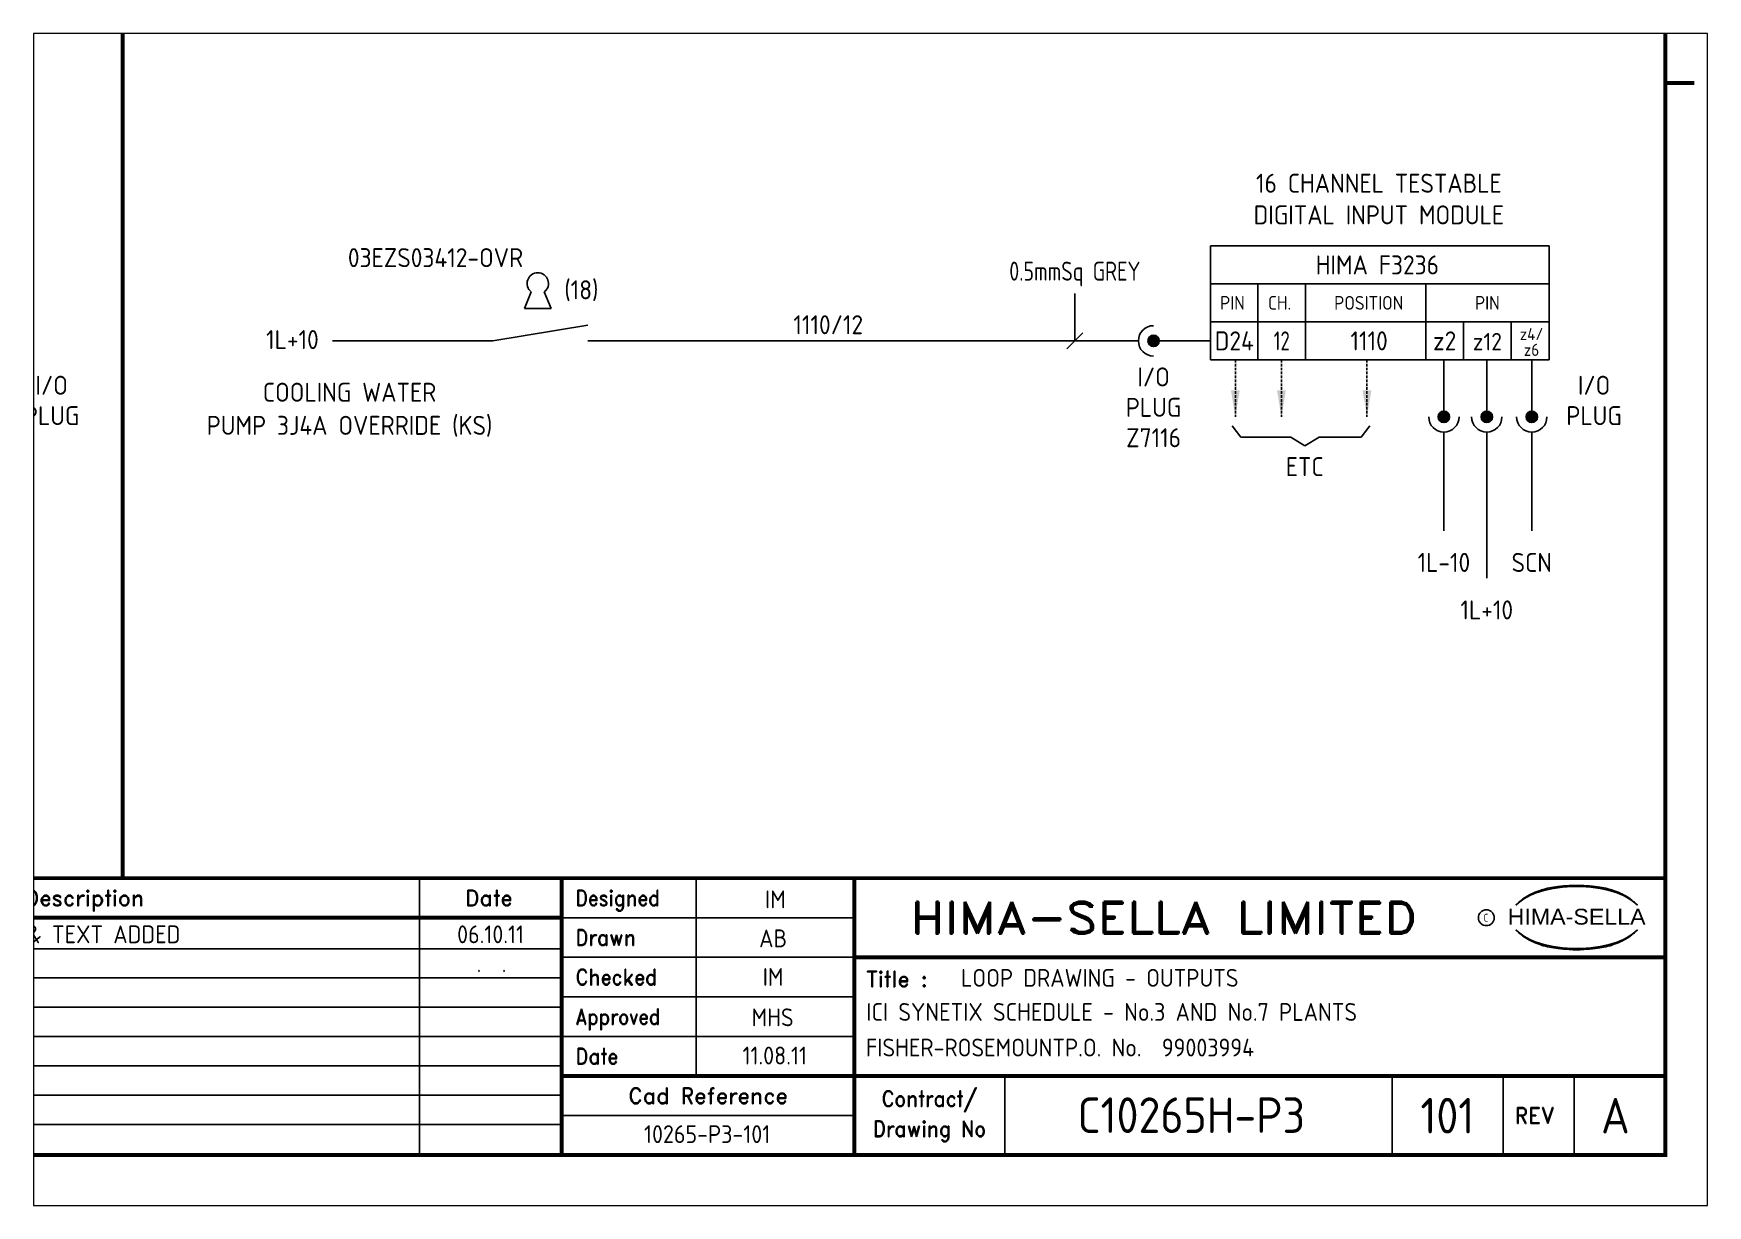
# Paper-space layout 'Layout1' of a CAD drawing. Extents: x 41 to 369, y 29 to 258.
# The model-space entities are those that its viewports show. They can reach past a viewport. Long polylines and large blocks are cut down to what shows.
import ezdxf
from ezdxf.enums import TextEntityAlignment as Align

# ---------------------------------------------------------------- set-up
doc = ezdxf.new("R2010")
doc.units = 0
doc.header["$LTSCALE"] = 0.25
doc.header["$MEASUREMENT"] = 0
doc.linetypes.add('HIDDEN2', pattern=[4.7625, 3.175, -1.5875])
for name, color, linetype in [('00-DRG_FRAME', 12, 'CONTINUOUS'), ('01-DRAW', 7, 'CONTINUOUS'), ('051-TEXT', 2, 'CONTINUOUS'), ('117', 7, 'CONTINUOUS'), ('117-TEXT', 2, 'CONTINUOUS')]:
    doc.layers.add(name, color=color, linetype=linetype)
doc.styles.add('ARIAL', font='arial.ttf', dxfattribs={"height": 2.5})
doc.styles.add('ISO', font='iso.shx')
doc.styles.add('ROMAND', font='ROMAND')

# ---------------------------------------------------------------- blocks, each defined once
blk = doc.blocks.new('A3-REVA')
at = {"layer": '051-TEXT', "style": 'ISO'}
for tag, p in [('DESIGNED', (292.01, 31.7)), ('A', (117.73, 27.28)), ('DES', (127.73, 27.28)), ('DRN', (137.73, 27.28)), ('CHKD', (147.73, 27.28)), ('APPD', (157.73, 27.28)), ('DATE', (256, 27.28)), ('DRAWN', (291.72, 26.77)), ('CHECKED', (291.72, 21.89)), ('APPD', (291.65, 16.79)), ('DATE', (291.92, 11.96))]:
    blk.add_attdef(tag, text='', height=2.25, dxfattribs=at).set_placement(p, align=Align.CENTER)
blk.add_attdef('DESCRIPTION', (165.03, 27.28), '', height=2.25, dxfattribs=at)
blk = doc.blocks.new('A3-REVB')
at = {"layer": '051-TEXT', "style": 'ISO'}
for tag, p in [('A', (124.85, -20.36)), ('DES', (134.85, -20.36)), ('DRN', (144.85, -20.36)), ('CHKD', (154.85, -20.36)), ('APPD', (164.85, -20.36)), ('DATE', (263.12, -20.36))]:
    blk.add_attdef(tag, text='', height=2.25, dxfattribs=at).set_placement(p, align=Align.CENTER)
blk.add_attdef('DESCRIPTION', (172.15, -20.36), '', height=2.25, dxfattribs=at)
blk = doc.blocks.new('A3-TITLE')
at = {"layer": '051-TEXT', "style": 'ISO'}
blk.add_attdef('TITLE_1', (315.46, 21.78), '', height=2.25, dxfattribs=at)
for tag, p in [('DRGNO', (376.96, 3.24)), ('REV.', (398.2, 3.24))]:
    blk.add_attdef(tag, text='', height=4.5, dxfattribs=at).set_placement(p, align=Align.CENTER)
blk = doc.blocks.new('A3-CONTRACT')
at = {"layer": '051-TEXT', "color": 41, "style": 'ISO'}
for tag, height, p in [('SCALE', 2.25, (106.71, 31.82)), ('DIMS', 2.25, (106.71, 26.8)), ('CONTRACT', 4.5, (344.94, 3.1)), ('CAD-REF', 2.25, (283.73, 1.84))]:
    blk.add_attdef(tag, text='', height=height, dxfattribs=at).set_placement(p, align=Align.CENTER)
for tag, p in [('TITLE_2', (303.86, 17.28)), ('TITLE_3', (303.79, 12.78))]:
    blk.add_attdef(tag, p, '', height=2.25, dxfattribs=at)
blk = doc.blocks.new('KEY')
at = {"layer": '01-DRAW'}
for p, q in [((-0.375, -0.5), (-0.183, -0.038)), ((0.375, -0.5), (0.183, -0.038)), ((-0.375, -0.5), (0.375, -0.5))]:
    blk.add_line(p, q, dxfattribs=at)
blk.add_arc((0, 0.2), 0.3, 307.477, 232.523, dxfattribs=at)

msp = doc.modelspace()

# ---------------------------------------------------------------- linework, layer by layer
at = {"layer": '00-DRG_FRAME'}
for p, q in [((247, 35.5), (247, 0.5)), ((282, 35.5), (282, 10.5)), ((265, 30.5), (302, 30.5)), ((265, 26.59), (112.7, 26.59)), ((302, 25.5), (265, 25.5)), ((265, 22.89), (112.7, 22.89)), ((265, 19.19), (112.7, 19.19)), ((265, 20.5), (302, 20.5)), ((265, 15.49), (112.7, 15.49)), ((302, 15.5), (265, 15.5)), ((265, 11.79), (112.7, 11.79)), ((321, 10.5), (321, 0.5)), ((370, 10.5), (370, 0.5)), ((384, 0.5), (384, 10.5)), ((393, 10.5), (393, 0.5)), ((265, 8.09), (112.7, 8.09)), ((265, 4.39), (112.7, 4.39)), ((302, 5.5), (265, 5.5))]:
    msp.add_line(p, q, dxfattribs=at)
at = {"layer": '00-DRG_FRAME', "const_width": 0.5}
msp.add_lwpolyline([(14.5, 0.5), (404.5, 0.5), (404.5, 271.5), (14.5, 271.5)], close=True, dxfattribs=at)
for points in [[(209.5, 35.5), (209.5, 266.5)], [(404.5, 136), (408.18, 136)], [(404.5, 35.5), (14.5, 35.5)], [(265, 35.5), (265, 0.5)], [(302, 0.5), (302, 35.5)], [(265, 30.5), (72.5, 30.5)], [(404.5, 25.5), (302, 25.5)], [(265, 10.5), (404.5, 10.5)]]:
    msp.add_lwpolyline(points, dxfattribs=at)
at = {"layer": '00-DRG_FRAME', "color": 3}
msp.add_circle((381.88, 30.5), 1, dxfattribs=at)
for centre, radius, start, end in [((391.78, 24.7), 9.76, 107.5931, 113.9452), ((393.1, 18.5), 15.94, 89.2698, 106.3911), ((392.1, 23.52), 10.99, 96.0146, 107.3203), ((393.29, 16.31), 18.28, 92.8917, 97.3734), ((393.24, 18.86), 15.73, 89.7805, 93.1738), ((393.36, 18.86), 15.73, 86.8262, 90.2195), ((393.51, 18.5), 15.94, 73.6089, 90.7302), ((393.31, 16.31), 18.28, 82.6266, 87.1083), ((394.51, 23.52), 10.99, 72.6797, 83.9854), ((394.83, 24.7), 9.76, 66.0548, 72.4069), ((390.6, 26.83), 7.24, 106.0532, 133.5024), ((390.88, 27.01), 7.3, 130.419, 136.057), ((390.11, 28.1), 5.98, 122.244, 131.6154), ((389.75, 28.78), 5.21, 111.8206, 122.8668), ((396, 26.83), 7.24, 46.4976, 73.9468), ((396.85, 28.78), 5.21, 57.1332, 68.1794), ((396.49, 28.1), 5.98, 48.3846, 57.756), ((395.73, 27.01), 7.3, 43.943, 49.581), ((390.88, 34.04), 7.3, 223.943, 229.581), ((390.6, 34.23), 7.24, 226.4976, 253.9468), ((390.11, 32.96), 5.98, 228.3846, 237.756), ((389.75, 32.28), 5.21, 237.1332, 248.1794), ((396, 34.23), 7.24, 286.0532, 313.5024), ((396.85, 32.28), 5.21, 291.8206, 302.8668), ((396.49, 32.96), 5.98, 302.244, 311.6154), ((395.73, 34.04), 7.3, 310.419, 316.057), ((391.78, 36.36), 9.76, 246.0548, 252.4069), ((393.1, 42.56), 15.94, 253.6089, 270.7302), ((392.1, 37.54), 10.99, 252.6797, 263.9854), ((393.29, 44.75), 18.28, 262.6266, 267.1083), ((393.24, 42.19), 15.73, 266.8262, 270.2195), ((393.51, 42.56), 15.94, 269.2698, 286.3911), ((393.36, 42.19), 15.73, 269.7805, 273.1738), ((393.31, 44.75), 18.28, 272.8917, 277.3734), ((394.51, 37.54), 10.99, 276.0146, 287.3203), ((394.83, 36.36), 9.76, 287.5931, 293.9452)]:
    msp.add_arc(centre, radius, start, end, dxfattribs=at)
at = {"layer": '117'}
for p, q in [((347.02, 115.4), (347.02, 101)), ((389.82, 115.4), (347.02, 115.4)), ((389.82, 115.4), (389.82, 101)), ((389.82, 110.6), (347.02, 110.6)), ((353.02, 110.6), (353.02, 101)), ((359.02, 110.6), (359.02, 101)), ((374.22, 110.6), (374.22, 101)), ((256.29, 103.4), (268.29, 105.4)), ((389.82, 105.8), (347.02, 105.8)), ((379.02, 105.8), (379.02, 101)), ((385.02, 105.8), (385.02, 101)), ((256.29, 103.4), (236.01, 103.4)), ((337.9, 103.4), (268.29, 103.4)), ((347.02, 103.4), (339.82, 103.4)), ((389.82, 101), (347.02, 101)), ((376.52, 101), (376.52, 93.8)), ((381.94, 101), (381.94, 93.8)), ((387.63, 101), (387.63, 93.8)), ((349.76, 92.66), (350.84, 91.22)), ((350.84, 91.22), (357.16, 91.22)), ((357.16, 91.22), (358.96, 90.14)), ((360.76, 91.22), (358.96, 90.14)), ((366.08, 91.22), (360.76, 91.22)), ((367.16, 92.66), (366.08, 91.22)), ((376.52, 91.88), (376.52, 79.4)), ((381.94, 91.88), (381.94, 73.4)), ((387.63, 91.88), (387.63, 79.4))]:
    msp.add_line(p, q, dxfattribs=at)
at = {"layer": '117', "color": 3}
for p, q in [((329.87, 103.4), (329.87, 109.4)), ((328.87, 102.4), (330.87, 104.4))]:
    msp.add_line(p, q, dxfattribs=at)
at = {"layer": '117', "linetype": 'HIDDEN2'}
for p, q in [((350.16, 101), (350.16, 93.8)), ((355.98, 101), (355.98, 93.8)), ((366.8, 101), (366.8, 93.8))]:
    msp.add_line(p, q, dxfattribs=at)
at = {"layer": '117'}
for centre, radius in [((339.82, 103.4), 0.72), ((339.82, 103.4), 0.624), ((339.82, 103.4), 0.528), ((339.82, 103.4), 0.432), ((339.82, 103.4), 0.336), ((339.82, 103.4), 0.24), ((339.82, 103.4), 0.144), ((339.82, 103.4), 0.048), ((376.52, 93.8), 0.72), ((376.52, 93.8), 0.624), ((376.52, 93.8), 0.528), ((376.52, 93.8), 0.432), ((376.52, 93.8), 0.336), ((376.52, 93.8), 0.24), ((376.52, 93.8), 0.144), ((376.52, 93.8), 0.048), ((381.94, 93.8), 0.72), ((381.94, 93.8), 0.624), ((381.94, 93.8), 0.528), ((381.94, 93.8), 0.432), ((381.94, 93.8), 0.336), ((381.94, 93.8), 0.24), ((381.94, 93.8), 0.144), ((381.94, 93.8), 0.048), ((387.63, 93.8), 0.72), ((387.63, 93.8), 0.624), ((387.63, 93.8), 0.528), ((387.63, 93.8), 0.432), ((387.63, 93.8), 0.336), ((387.63, 93.8), 0.24), ((387.63, 93.8), 0.144), ((387.63, 93.8), 0.048)]:
    msp.add_circle(centre, radius, dxfattribs=at)
for centre, start, end in [((339.82, 103.4), 90, 270), ((376.52, 93.8), 180, 0), ((381.94, 93.8), 180, 0), ((387.63, 93.8), 180, 0)]:
    msp.add_arc(centre, 1.92, start, end, dxfattribs=at)
for points in [[(350.72, 97.16), (349.6, 97.16), (350.16, 93.8)], [(356.54, 97.16), (355.42, 97.16), (355.98, 93.8)], [(367.36, 97.16), (366.24, 97.16), (366.8, 93.8)]]:
    msp.add_solid(points, dxfattribs=at)

# ---------------------------------------------------------------- block references
at = {"layer": '00-DRG_FRAME'}
ref = msp.add_blockref('A3-CONTRACT', (-0.35, 0.19), dxfattribs=at)
ref.add_attrib('TITLE_2', 'ICI SYNETIX SCHEDULE - No.3 AND No.7 PLANTS', (303.51, 17.47), dxfattribs={"layer": '051-TEXT', "color": 41, "height": 2.25, "style": 'ISO'})
ref.add_attrib('TITLE_3', 'FISHER-ROSEMOUNTP.O. No.  99003994', (303.44, 12.97), dxfattribs={"layer": '051-TEXT', "color": 41, "height": 2.25, "style": 'ISO'})
ref.add_attrib('CAD-REF', '10265-P3-101', dxfattribs={"layer": '051-TEXT', "color": 41, "height": 2.25, "style": 'ISO'}).set_placement((283.38, 2.03), align=Align.CENTER)
ref.add_attrib('CONTRACT', 'C10265H-P3', dxfattribs={"layer": '051-TEXT', "color": 41, "height": 4.5, "style": 'ISO'}).set_placement((344.59, 3.3), align=Align.CENTER)
ref = msp.add_blockref('A3-REVA', (0, 0), dxfattribs=at)
ref.add_attrib('A', 'A', dxfattribs={"layer": '051-TEXT', "height": 2.25, "style": 'ISO'}).set_placement((117.73, 27.28), align=Align.CENTER)
ref.add_attrib('DESCRIPTION', 'PIN NUMBER CORRECTED & TEXT ADDED', (165.03, 27.28), dxfattribs={"layer": '051-TEXT', "height": 2.25, "style": 'ISO'})
ref.add_attrib('DATE', '06.10.11', dxfattribs={"layer": '051-TEXT', "height": 2.25, "style": 'ISO'}).set_placement((256, 27.28), align=Align.CENTER)
ref.add_attrib('DESIGNED', 'IM', dxfattribs={"layer": '051-TEXT', "height": 2.25, "style": 'ISO'}).set_placement((292.01, 31.7), align=Align.CENTER)
ref.add_attrib('DRAWN', 'AB', dxfattribs={"layer": '051-TEXT', "height": 2.25, "style": 'ISO'}).set_placement((291.72, 26.77), align=Align.CENTER)
ref.add_attrib('CHECKED', 'IM', dxfattribs={"layer": '051-TEXT', "height": 2.25, "style": 'ISO'}).set_placement((291.72, 21.89), align=Align.CENTER)
ref.add_attrib('APPD', 'MHS', dxfattribs={"layer": '051-TEXT', "height": 2.25, "style": 'ISO'}).set_placement((291.65, 16.79), align=Align.CENTER)
ref.add_attrib('DATE', '11.08.11', dxfattribs={"layer": '051-TEXT', "height": 2.25, "style": 'ISO'}).set_placement((291.92, 11.96), align=Align.CENTER)
for name, p, values in [('A3-REVB', (-7, 43.98), {'A': '.', 'DESCRIPTION': '.  .  .', 'DATE': '.  .'}), ('A3-TITLE', (0, 0), {'TITLE_1': 'LOOP DRAWING - OUTPUTS', 'DRGNO': '101', 'REV.': 'A'})]:
    msp.add_blockref(name, p, dxfattribs=at).add_auto_attribs(values)
at = {"layer": '117', "xscale": 4.5, "yscale": 4.5, "zscale": 4.5}
msp.add_blockref('KEY', (261.97, 109.76), dxfattribs=at)

# ---------------------------------------------------------------- texts
at = {"layer": '00-DRG_FRAME', "color": 4, "style": 'ROMAND'}
for s, p in [('Description', (204.69, 32)), ('Date', (255.79, 32))]:
    msp.add_text(s, height=2, dxfattribs=at).set_placement(p, align=Align.CENTER)
for s, width, p in [('Designed', 0.87, (266.75, 32)), ('Drawn', 0.9, (266.75, 27)), ('Checked', 0.9, (266.75, 22)), ('Approved', 0.85, (266.75, 17)), ('Date', 0.9, (266.75, 12))]:
    msp.add_text(s, height=2, dxfattribs=dict(at, width=width)).set_placement(p)
at = {"layer": '00-DRG_FRAME', "style": 'ROMAND', "width": 1.15}
msp.add_text('HIMA-SELLA LIMITED', height=4, dxfattribs=at).set_placement((341.1, 30.5), align=Align.MIDDLE)
at = {"layer": '00-DRG_FRAME', "color": 3, "style": 'ISO', "width": 0.9}
msp.add_text('C', height=1, dxfattribs=at).set_placement((381.84, 30), align=Align.CENTER)
at = {"layer": '00-DRG_FRAME', "style": 'ARIAL', "width": 1.05}
msp.add_text('HIMA-SELLA', height=2, dxfattribs=at).set_placement((393.3, 29.63), align=Align.CENTER)
at = {"layer": '00-DRG_FRAME', "color": 4, "style": 'ROMAND'}
msp.add_text('Title :', height=2, dxfattribs=at).set_placement((303.5, 21.75))
for s, p in [('Cad Reference', (283.5, 8)), ('REV', (388, 5.5))]:
    msp.add_text(s, height=2, dxfattribs=at).set_placement(p, align=Align.MIDDLE)
at = {"layer": '00-DRG_FRAME', "color": 4, "style": 'ROMAND', "width": 0.9}
for s, p in [('Contract/', (311.5, 7.5)), ('Drawing No', (311.5, 3.5))]:
    msp.add_text(s, height=2, dxfattribs=at).set_placement(p, align=Align.MIDDLE)
at = {"layer": '117-TEXT', "style": 'ISO'}
for s, height, p in [('16 CHANNEL TESTABLE', 2.4, (368.3, 122.12)), ('DIGITAL INPUT MODULE', 2.4, (368.3, 118.12)), ('HIMA F3236', 2.4, (368.11, 111.8)), ('PIN', 1.728, (349.79, 107.34)), ('CH.', 1.728, (355.75, 107.34)), ('POSITION', 1.728, (367.02, 107.34)), ('PIN', 1.73, (382.02, 107.34)), ('D24', 2.4, (350.02, 102.2)), ('1110', 2.4, (367.07, 102.2)), ('z2', 2.4, (376.62, 102.2)), ('z12', 2.2, (382.02, 102.2)), ('z4/', 1.54, (387.6, 103.49)), ('z6', 1.54, (387.6, 101.5)), ('I/O', 2.4, (339.82, 97.64)), ('I/O', 2.4, (200.51, 96.59)), ('I/O', 2.4, (395.51, 96.59)), ('PLUG', 2.4, (339.82, 93.8)), ('PLUG', 2.4, (200.51, 92.75)), ('PLUG', 2.4, (395.51, 92.75)), ('Z7116', 2.4, (339.82, 89.96)), ('ETC', 2.4, (358.92, 86.3))]:
    msp.add_text(s, height=height, dxfattribs=at).set_placement(p, align=Align.CENTER)
for s, p in [('03EZS03412-OVR', (249.04, 113.92)), ('(18)', (267.48, 109.86)), ('1110/12', (298.69, 105.44)), ('1L+10', (230.95, 103.56)), ('COOLING WATER', (238.17, 96.91)), ('PUMP 3J4A OVERRIDE (KS)', (238.17, 92.73)), ('1L-10', (376.52, 75.4)), ('SCN', (387.63, 75.4)), ('1L+10', (381.94, 69.4))]:
    msp.add_text(s, height=2.4, dxfattribs=at).set_placement(p, align=Align.MIDDLE)
for s, width, p in [('0.5mmSq GREY', 0.85, (329.87, 111.01)), ('12', 0.8, (356.02, 102.2))]:
    msp.add_text(s, height=2.4, dxfattribs=dict(at, width=width)).set_placement(p, align=Align.CENTER)

psp = doc.layouts.get("Layout1")

# ---------------------------------------------------------------- viewports
at = {"layer": '00-DRG_FRAME'}
psp.add_viewport(center=(205.05, 143.5), size=(328.08, 229.5991), view_center_point=(304.03, 68.19), view_height=148.1076, dxfattribs=at)

doc.saveas('drawing.dxf')
